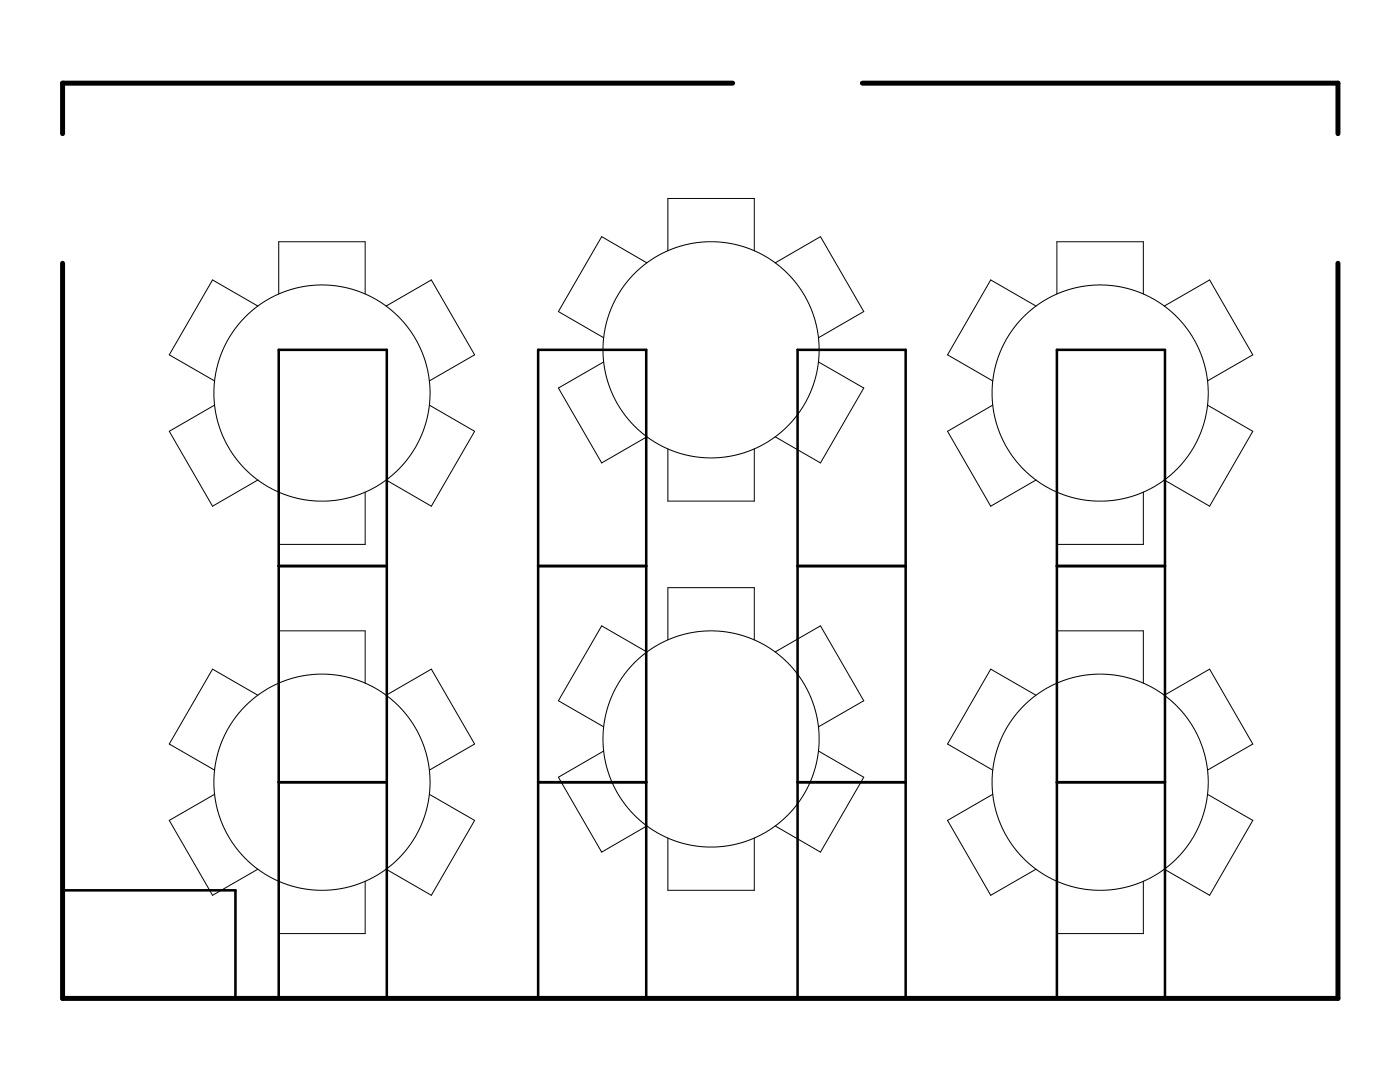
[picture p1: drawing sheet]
<svg xmlns="http://www.w3.org/2000/svg" width="279mm" height="216mm" viewBox="0 0 279 216" stroke-linecap="round" stroke-linejoin="round" font-family="sans-serif">
<path d="M146.2 16.6h-133.7v10.1M172.1 16.6h94.9v10.1M12.5 52.5v146.7h254.5v-146.7" fill="none" stroke="#000" stroke-width=".99"/>
<g fill="none" stroke="#000" stroke-width=".51">
<path d="M55.6 69.8h21.6v129.4h-21.6zM107.4 69.8h21.6v129.4h-21.6zM159.2 69.8h21.5v129.4h-21.5zM210.9 69.8h21.6v129.4h-21.6zM55.6 112.9h21.6M107.4 112.9h21.6M159.2 112.9h21.5M210.9 112.9h21.6M55.6 156.1h21.6M107.4 156.1h21.6M159.2 156.1h21.5M210.9 156.1h21.6"/>
<path d="M12.5 177.7h34.5v21.5h-34.5z"/>
</g>
<g fill="none" stroke="#000" stroke-width=".2">
<path d="M55.6 58.7v-10.5h17.3v10.5M129.1 52.5l-9-5.3-8.7 15 9.1 5.2M133.3 50v-10.4h17.2v10.4M154.7 52.5l9-5.3 8.7 15-9.1 5.2M210.9 58.7v-10.5h17.3v10.5M51.5 61.1l-9.1-5.2-8.6 14.9 9 5.2M77.1 61.1l9-5.2 8.6 14.9-9 5.2M120.5 72.2l-9.1 5.2 8.7 15 9-5.2M163.3 72.2l9.1 5.2-8.7 15-9-5.2M206.8 61.1l-9.1-5.2-8.6 14.9 9 5.2M232.4 61.1l9-5.2 8.6 14.9-9 5.2M42.8 80.8l-9 5.3 8.6 14.9 9.1-5.2"/>
<path d="M55.6 98.2v10.4h17.3v-10.4M85.7 80.8l9 5.3-8.6 14.9-9-5.2M133.3 89.6v10.4h17.2v-10.4M198.1 80.8l-9 5.3 8.6 14.9 9.1-5.2M210.9 98.2v10.4h17.3v-10.4M241 80.8l9 5.3-8.6 14.9-9-5.2M51.5 138.7l-9.1-5.2-8.6 15 9 5.2M55.6 136.3v-10.4h17.3v10.4M77.1 138.7l9-5.2 8.6 15-9 5.2M129.1 130.1l-9-5.2-8.7 14.9 9.1 5.2M133.3 127.7v-10.4h17.2v10.4M154.7 130.1l9-5.2 8.7 14.9-9.1 5.2"/>
<path d="M206.8 138.7l-9.1-5.2-8.6 15 9 5.2M210.9 136.3v-10.4h17.3v10.4M232.4 138.7l9-5.2 8.6 15-9 5.2M42.8 158.5l-9 5.2 8.6 14.9 9.1-5.2M85.7 158.5l9 5.2-8.6 14.9-9-5.2M120.5 149.9l-9.1 5.2 8.7 14.9 9-5.2M163.3 149.9l9.1 5.2-8.7 14.9-9-5.2M198.1 158.5l-9 5.2 8.6 14.9 9.1-5.2M241 158.5l9 5.2-8.6 14.9-9-5.2M55.6 175.9v10.4h17.3v-10.4M133.3 167.2v10.5h17.2v-10.5M210.9 175.9v10.4h17.3v-10.4"/>
<circle cx="64.3" cy="78.4" r="21.6"/>
<circle cx="141.9" cy="69.8" r="21.6"/>
<circle cx="219.6" cy="78.4" r="21.6"/>
<circle cx="64.3" cy="156.1" r="21.6"/>
<circle cx="141.9" cy="147.5" r="21.6"/>
<circle cx="219.6" cy="156.1" r="21.6"/>
</g>
</svg>
